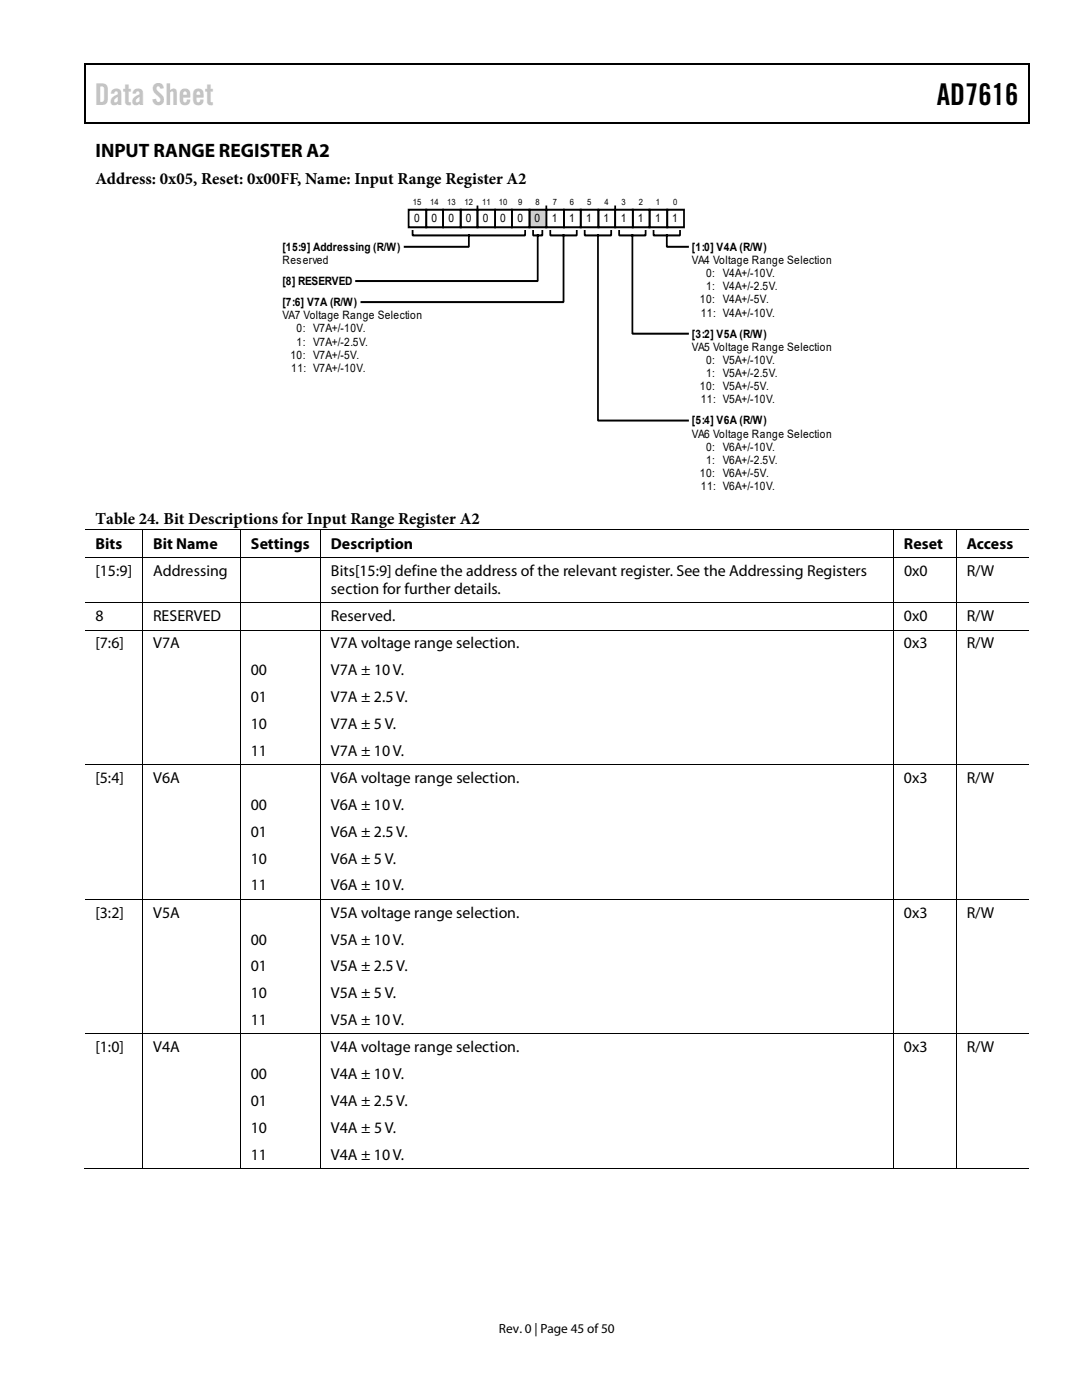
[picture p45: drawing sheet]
<svg xmlns="http://www.w3.org/2000/svg" width="216mm" height="279mm" viewBox="0 0 216 279" stroke-linecap="round" stroke-linejoin="round" font-family="sans-serif">
<defs><g id="words">
<text font-size="6" fill="#c1c1c1" x="18.9" y="20.9">Data Sheet</text>
<text font-size="6" x="186.9" y="20.9">AD7616</text>
<text font-size="3.9" x="19" y="31.3">INPUT RANGE REGISTER A2</text>
<g font-size="3.3">
<text x="19" y="36.8">Address: 0x05, Reset: 0x00FF, Name: Input Range Register A2</text>
<text x="19" y="104.5">Table 24. Bit Descriptions for Input Range Register A2</text>
</g>
<g font-size="3.2">
<text x="19" y="109.5">Bits</text>
<text x="30.6" y="109.5">Bit Name</text>
<text x="50" y="109.5">Settings</text>
<text x="66" y="109.5">Description</text>
<text x="180.4" y="109.5">Reset</text>
<text x="192.9" y="109.5">Access</text>
<text x="19" y="114.9">[15:9]</text>
<text x="30.6" y="114.9">Addressing</text>
<text x="66" y="114.9">Bits[15:9] define the address of the relevant register. See the Addressing Registers</text>
<text x="66" y="118.5">section for further details.</text>
<text x="180.4" y="114.9">0x0</text>
<text x="192.9" y="114.9">R/W</text>
<text x="19" y="124">8</text>
<text x="30.6" y="124">RESERVED</text>
<text x="66" y="124">Reserved.</text>
<text x="180.4" y="124">0x0</text>
<text x="192.9" y="124">R/W</text>
<text x="19" y="129.4">[7:6]</text>
<text x="30.6" y="129.4">V7A</text>
<text x="66" y="129.4">V7A voltage range selection.</text>
<text x="180.4" y="129.4">0x3</text>
<text x="192.9" y="129.4">R/W</text>
<text x="50" y="134.8">00</text>
<text x="66" y="134.8">V7A ± 10V.</text>
<text x="50" y="140.1">01</text>
<text x="66" y="140.1">V7A ± 2.5 V.</text>
<text x="50" y="145.5">10</text>
<text x="66" y="145.5">V7A ± 5 V.</text>
<text x="50" y="150.8">11</text>
<text x="66" y="150.8">V7A ± 10 V.</text>
<text x="19" y="156.3">[5:4]</text>
<text x="30.6" y="156.3">V6A</text>
<text x="50" y="161.6">00</text>
<text x="66" y="156.3">V6A voltage range selection.</text>
<text x="66" y="161.6">V6A ± 10 V.</text>
<text x="180.4" y="156.3">0x3</text>
<text x="192.9" y="156.3">R/W</text>
<text x="50" y="167">01</text>
<text x="66" y="167">V6A ± 2.5 V.</text>
<text x="50" y="172.3">10</text>
<text x="66" y="172.3">V6A ± 5 V.</text>
<text x="50" y="177.7">11</text>
<text x="66" y="177.7">V6A ± 10 V.</text>
<text x="19" y="183.1">[3:2]</text>
<text x="30.6" y="183.1">V5A</text>
<text x="66" y="183.1">V5A voltage range selection.</text>
<text x="180.4" y="183.1">0x3</text>
<text x="192.9" y="183.1">R/W</text>
<text x="50" y="188.5">00</text>
<text x="66" y="188.5">V5A ± 10 V.</text>
<text x="50" y="193.8">01</text>
<text x="66" y="193.8">V5A ± 2.5 V.</text>
<text x="50" y="199.2">10</text>
<text x="66" y="199.2">V5A ± 5 V.</text>
<text x="50" y="204.6">11</text>
<text x="66" y="204.6">V5A ± 10V.</text>
<text x="19" y="210">[1:0]</text>
<text x="30.6" y="210">V4A</text>
<text x="50" y="215.3">00</text>
<text x="66" y="210">V4A voltage range selection.</text>
<text x="66" y="215.3">V4A ± 10 V.</text>
<text x="180.4" y="210">0x3</text>
<text x="192.9" y="210">R/W</text>
<text x="50" y="220.7">01</text>
<text x="66" y="220.7">V4A ± 2.5 V.</text>
<text x="50" y="226.1">10</text>
<text x="66" y="226.1">V4A ± 5 V.</text>
<text x="50" y="231.4">11</text>
<text x="66" y="231.4">V4A ± 10 V.</text>
</g>
<text font-size="2.7" x="99.6" y="266">Rev. 0 | Page 45 of 50</text>
<g font-size="2.3">
<text x="82.6" y="44.4">0</text>
<text x="86.1" y="44.4">0</text>
<text x="89.5" y="44.4">0</text>
<text x="92.9" y="44.4">0</text>
<text x="96.4" y="44.4">0</text>
<text x="99.8" y="44.4">0</text>
<text x="103.2" y="44.4">0</text>
<text x="106.7" y="44.4">0</text>
<text x="110.1" y="44.4">1</text>
<text x="113.5" y="44.4">1</text>
<text x="117" y="44.4">1</text>
<text x="120.4" y="44.4">1</text>
<text x="123.8" y="44.4">1</text>
<text x="127.3" y="44.4">1</text>
<text x="130.7" y="44.4">1</text>
<text x="134.2" y="44.4">1</text>
<text x="56.3" y="52.7">Reserved</text>
<text x="56.3" y="50">[15:9] Addressing (R/W)</text>
<text x="138.1" y="52.7">VA4 Voltage Range Selection</text>
<text x="138.1" y="50">[1:0] V4A (R/W)</text>
<text x="56.3" y="56.9">[8] RESERVED</text>
<text x="140.9" y="57.9">1: V4A+/-2.5V.</text>
<text x="140.9" y="55.3">0: V4A+/-10V.</text>
<text x="56.3" y="61.1">[7:6] V7A (R/W)</text>
<text x="56.4" y="63.7">VA7 Voltage Range Selection</text>
<text x="139.7" y="60.5">10: V4A+/-5V.</text>
<text x="139.8" y="63.2">11: V4A+/-10V.</text>
<text x="57.9" y="71.6">10: V7A+/-5V.</text>
<text x="59.2" y="69">1: V7A+/-2.5V.</text>
<text x="59.2" y="66.3">0: V7A+/-10V.</text>
<text x="138.1" y="67.4">[3:2] V5A (R/W)</text>
<text x="138.1" y="70">VA5 Voltage Range Selection</text>
<text x="58.1" y="74.2">11: V7A+/-10V.</text>
<text x="139.7" y="77.9">10: V5A+/-5V.</text>
<text x="140.9" y="75.3">1: V5A+/-2.5V.</text>
<text x="140.9" y="72.6">0: V5A+/-10V.</text>
<text x="139.8" y="80.5">11: V5A+/-10V.</text>
<text x="138.1" y="84.7">[5:4] V6A (R/W)</text>
<text x="138.1" y="87.3">VA6 Voltage Range Selection</text>
<text x="140.9" y="90">0: V6A+/-10V.</text>
<text x="139.7" y="95.2">10: V6A+/-5V.</text>
<text x="140.9" y="92.6">1: V6A+/-2.5V.</text>
<text x="139.8" y="97.9">11: V6A+/-10V.</text>
</g>
<g font-size="1.7">
<text x="82.4" y="41">15</text>
<text x="85.8" y="41">14</text>
<text x="89.2" y="41">13</text>
<text x="92.7" y="41">12</text>
<text x="96.2" y="41">11</text>
<text x="99.5" y="41">10</text>
<text x="103.4" y="41">9</text>
<text x="106.9" y="41">8</text>
<text x="110.3" y="41">7</text>
<text x="113.7" y="41">6</text>
<text x="117.2" y="41">5</text>
<text x="120.6" y="41">4</text>
<text x="124" y="41">3</text>
<text x="127.5" y="41">2</text>
<text x="130.9" y="41">1</text>
<text x="134.3" y="41">0</text>
</g>
</g></defs>
<g fill="#000">
<path d="M16.9 12.7h.2v1h-.2zM16.9 12.7h.2v.3h-.2zM82.5 12.7h.3v.3h-.3zM205.1 12.7h.3v1h-.3zM205.1 12.7h.3v.3h-.3zM16.9 24.4h.2v.2h-.2zM82.3 24.4h.2v.2h-.2zM205.1 24.4h.3v.2h-.3zM28.5 105.8l.1 .5zM28.5 105.7l.1 .1zM28.5 111.2l.1 .6zM48 105.8l.1 .5z"/>
<path d="M48 105.7l.1 .1zM48 111.2l.1 .6zM64 105.8l.1 .5zM64 105.7l.1 .1zM64 111.2l.1 .6zM178.3 105.8l.1 .5zM178.3 105.7l.1 .1zM178.3 111.2l.1 .6zM190.8 105.8l.1 .5zM190.8 105.7l.1 .1zM190.8 111.2l.1 .6zM28.5 120.2l.1 .7z"/>
<path d="M28.5 125.7l.1 .6zM28.5 131.1l.1 .6zM28.5 136.5l.1 .5zM48 120.2l.1 .7zM48 125.7l.1 .6zM48 131.1l.1 .6zM48 136.5l.1 .5zM64 120.2l.1 .7zM64 125.7l.1 .6zM64 131.1l.1 .6zM64 136.5l.1 .5zM178.3 120.2l.1 .7z"/>
<path d="M178.3 125.7l.1 .6zM178.3 131.1l.1 .6zM178.3 136.5l.1 .5zM190.8 120.2l.1 .7zM190.8 125.7l.1 .6zM190.8 131.1l.1 .6zM190.8 136.5l.1 .5zM28.5 141.8l.1 .6zM28.5 147.2l.1 .5zM28.5 152.5l.1 .7zM28.5 158l.1 .5zM48 141.8l.1 .6z"/>
<path d="M48 147.2l.1 .5zM48 152.5l.1 .7zM48 158l.1 .5zM64 141.8l.1 .6zM64 147.2l.1 .5zM64 152.5l.1 .7zM64 158l.1 .5zM178.3 141.8l.1 .6zM178.3 147.2l.1 .5zM178.3 152.5l.1 .7zM178.3 158l.1 .5zM190.8 141.8l.1 .6z"/>
<path d="M190.8 147.2l.1 .5zM190.8 152.5l.1 .7zM190.8 158l.1 .5zM28.5 163.3l.1 .6zM28.5 168.7l.1 .5zM28.5 174l.1 .6zM28.5 179.4l.1 .6zM48 163.3l.1 .6zM48 168.7l.1 .5zM48 174l.1 .6zM48 179.4l.1 .6zM64 163.3l.1 .6z"/>
<path d="M64 168.7l.1 .5zM64 174l.1 .6zM64 179.4l.1 .6zM178.3 163.3l.1 .6zM178.3 168.7l.1 .5zM178.3 174l.1 .6zM178.3 179.4l.1 .6zM190.8 163.3l.1 .6zM190.8 168.7l.1 .5zM190.8 174l.1 .6zM190.8 179.4l.1 .6zM28.5 184.8l.1 .6z"/>
<path d="M28.5 190.2l.1 .6zM28.5 195.5l.1 .6zM48 184.8l.1 .6zM48 190.2l.1 .6zM48 195.5l.1 .6zM64 184.8l.1 .6zM64 190.2l.1 .6zM64 195.5l.1 .6zM178.3 184.8l.1 .6zM178.3 190.2l.1 .6zM178.3 195.5l.1 .6zM190.8 184.8l.1 .6z"/>
<path d="M190.8 190.2l.1 .6zM190.8 195.5l.1 .6zM28.5 200.9l.1 .6zM28.5 206.2l.1 .7zM28.5 211.7l.1 .6zM28.5 217l.1 .6zM48 200.9l.1 .6zM48 206.2l.1 .7zM48 211.7l.1 .6zM48 217l.1 .6zM64 200.9l.1 .6zM64 206.2l.1 .7z"/>
<path d="M64 211.7l.1 .6zM64 217l.1 .6zM178.3 200.9l.1 .6zM178.3 206.2l.1 .7zM178.3 211.7l.1 .6zM178.3 217l.1 .6zM190.8 200.9l.1 .6zM190.8 206.2l.1 .7zM190.8 211.7l.1 .6zM190.8 217l.1 .6zM28.5 222.4l.1 .6zM28.5 227.8l.1 .5z"/>
<path d="M28.5 233.1l.1 .1zM48 222.4l.1 .6zM48 227.8l.1 .5zM48 233.1l.1 .1zM64 222.4l.1 .6zM64 227.8l.1 .5zM64 233.1l.1 .1zM178.3 222.4l.1 .6zM178.3 227.8l.1 .5zM178.3 233.1l.1 .1zM190.8 222.4l.1 .6zM190.8 227.8l.1 .5z"/>
<path d="M190.8 233.1l.1 .1z"/>
</g>
<path d="M17 13.7v10.7M17.1 12.8h65.4M82.8 12.8h122.3M205.2 13.7v10.7M17.1 24.5h188" fill="none" stroke="#000" stroke-width=".25"/>
<g fill="none" stroke="#000" stroke-width=".2">
<path d="M17 105.7h11.5M17 111.3h11.5M28.5 106.3v4.9M28.5 111.8v8.4M28.6 105.7h19.4M28.6 111.3h19.4M48 106.3v4.9M48 111.8v8.4M48.1 105.7h15.9M48.1 111.3h15.9M64.1 106.3v4.9M64.1 111.8v8.4"/>
<path d="M64.1 105.7h114.2M64.1 111.3h114.2M178.4 106.3v4.9M178.4 111.8v8.4M178.4 105.7h12.4M178.4 111.3h12.4M190.9 106.3v4.9M190.9 111.8v8.4M190.9 105.7h14.3M190.9 111.3h14.3M17 120.3h11.5M17 125.7h11.5"/>
<path d="M28.5 120.9v4.8M28.5 126.3v4.8M28.5 131.7v4.8M28.5 137v4.8M28.6 120.3h19.4M28.6 125.7h19.4M48 120.9v4.8M48 126.3v4.8M48 131.7v4.8M48 137v4.8M48.1 120.3h15.9M48.1 125.7h15.9"/>
<path d="M64.1 120.9v4.8M64.1 126.3v4.8M64.1 131.7v4.8M64.1 137v4.8M64.1 120.3h114.2M64.1 125.7h114.2M178.4 120.9v4.8M178.4 126.3v4.8M178.4 131.7v4.8M178.4 137v4.8M178.4 120.3h12.4M190.9 120.9v4.8h-12.5"/>
<path d="M190.9 126.3v4.8M190.9 131.7v4.8M190.9 137v4.8M190.9 120.3h14.3M190.9 125.7h14.3M17 152.6h11.5M28.5 142.4v4.8M28.5 147.7v4.8M28.5 153.2v4.8M28.5 158.5v4.8M28.6 152.6h19.4M48 142.4v4.8"/>
<path d="M48 147.7v4.8M48 153.2v4.8M48 158.5v4.8M48.1 152.6h15.9M64.1 142.4v4.8M64.1 147.7v4.8M64.1 153.2v4.8M64.1 158.5v4.8M64.1 152.6h114.2M178.4 142.4v4.8M178.4 147.7v4.8M178.4 153.2v4.8"/>
<path d="M178.4 158.5v4.8M190.9 142.4v4.8M190.9 147.7v4.8l-12.5 .1M190.9 153.2v4.8M190.9 158.5v4.8M190.9 152.6h14.3M17 179.5h11.5M28.5 163.9v4.8M28.5 169.2v4.8M28.5 174.6v4.8M28.6 179.5h19.4M48 163.9v4.8"/>
<path d="M48 169.2v4.8M48 174.6v4.8M48.1 179.5h15.9M64.1 163.9v4.8M64.1 169.2v4.8M64.1 174.6v4.8M64.1 179.5h114.2M178.4 163.9v4.8M178.4 169.2v4.8M178.4 174.6v4.8M178.4 179.5h12.4M190.9 163.9v4.8"/>
<path d="M190.9 169.2v4.8M190.9 174.6v4.8M190.9 179.5h14.3M28.5 180v4.8M28.5 185.4v4.8M28.5 190.8v4.7M28.5 196.1v4.8M48 180v4.8M48 185.4v4.8M48 190.8v4.7M48 196.1v4.8M64.1 180v4.8"/>
<path d="M64.1 185.4v4.8M64.1 190.8v4.7M64.1 196.1v4.8M178.4 180v4.8M178.4 185.4v4.8M178.4 190.8v4.7M178.4 196.1v4.8M190.9 180v4.8M190.9 185.4v4.8M190.9 190.8v4.7M190.9 196.1v4.8M17 206.3h11.5"/>
<path d="M28.5 201.5v4.7M28.5 206.9v4.8M28.5 212.3v4.7M28.5 217.6v4.8M28.6 206.3h19.4M48 201.5v4.7M48 206.9v4.8M48 212.3v4.7M48 217.6v4.8M48.1 206.3h15.9M64.1 201.5v4.7M64.1 206.9v4.8"/>
<path d="M64.1 212.3v4.7M64.1 217.6v4.8M64.1 206.3h114.2M178.4 201.5v4.7M178.4 206.9v4.8M178.4 212.3v4.7M178.4 217.6v4.8M190.9 201.5v4.7l-12.5 .1M190.9 206.9v4.8M190.9 212.3v4.7M190.9 217.6v4.8M190.9 206.3h14.3"/>
<path d="M16.8 233.2h11.7M28.5 223v4.8M28.5 228.3v4.8M28.6 233.2h19.4M48 223v4.8M48 228.3v4.8M48.1 233.2h15.9M64.1 223v4.8M64.1 228.3v4.8M64.1 233.2h114.2M178.4 223v4.8M178.4 228.3v4.8"/>
<path d="M178.4 233.2h12.4M190.9 223v4.8M190.9 228.3v4.8M190.9 233.2h14.3"/>
</g>
<path d="M109 41.9h3.5v3.5h-3.5zM112.5 41.9h3.4v3.5h-3.4zM115.9 41.9h3.5v3.5h-3.5zM119.4 41.9h3.3v3.5h-3.3zM122.7 41.9h3.6v3.5h-3.6zM126.3 41.9h3.3v3.5h-3.3zM129.6 41.9h3.5v3.5h-3.5zM133.1 41.9h3.4v3.5h-3.4z" fill="none" stroke="#000" stroke-width=".38"/>
<path d="M105.7 41.9h3.3v3.5h-3.3z" fill="#d3d3d3" stroke="#000" stroke-width=".38"/>
<g fill="none" stroke="#000" stroke-width=".38">
<path d="M81.5 41.9h3.6v3.5h-3.6zM82.3 46.1v.9h22.5v-.9M85.1 41.9h3.3v3.5h-3.3zM88.4 41.9h3.5v3.5h-3.5zM91.9 41.9h3.4v3.5h-3.4zM93.6 47v2.3h-12.9M95.3 41.9h3.5v3.5h-3.5zM95.3 41.2v.7M98.8 41.9h3.3v3.5h-3.3zM102.1 41.9h3.6v3.5h-3.6zM106.4 46.1v.9h1.8v-.9M107.3 47v9.1h-36.2"/>
<path d="M109 41.2v.7M109.8 46.1v.9h5.3v-.9M112.4 47v13.3h-40.3M116.7 46.1v.9h5.3v-.9M119.3 47v36.9h18M122.7 41.2v.7M123.5 46.1v.9h5.3v-.9M126.2 47v19.6h11.1M130.4 46.1v.9h5.3v-.9M133.1 47v2.3h4.2"/>
</g>
<use href="#words"/>
</svg>
